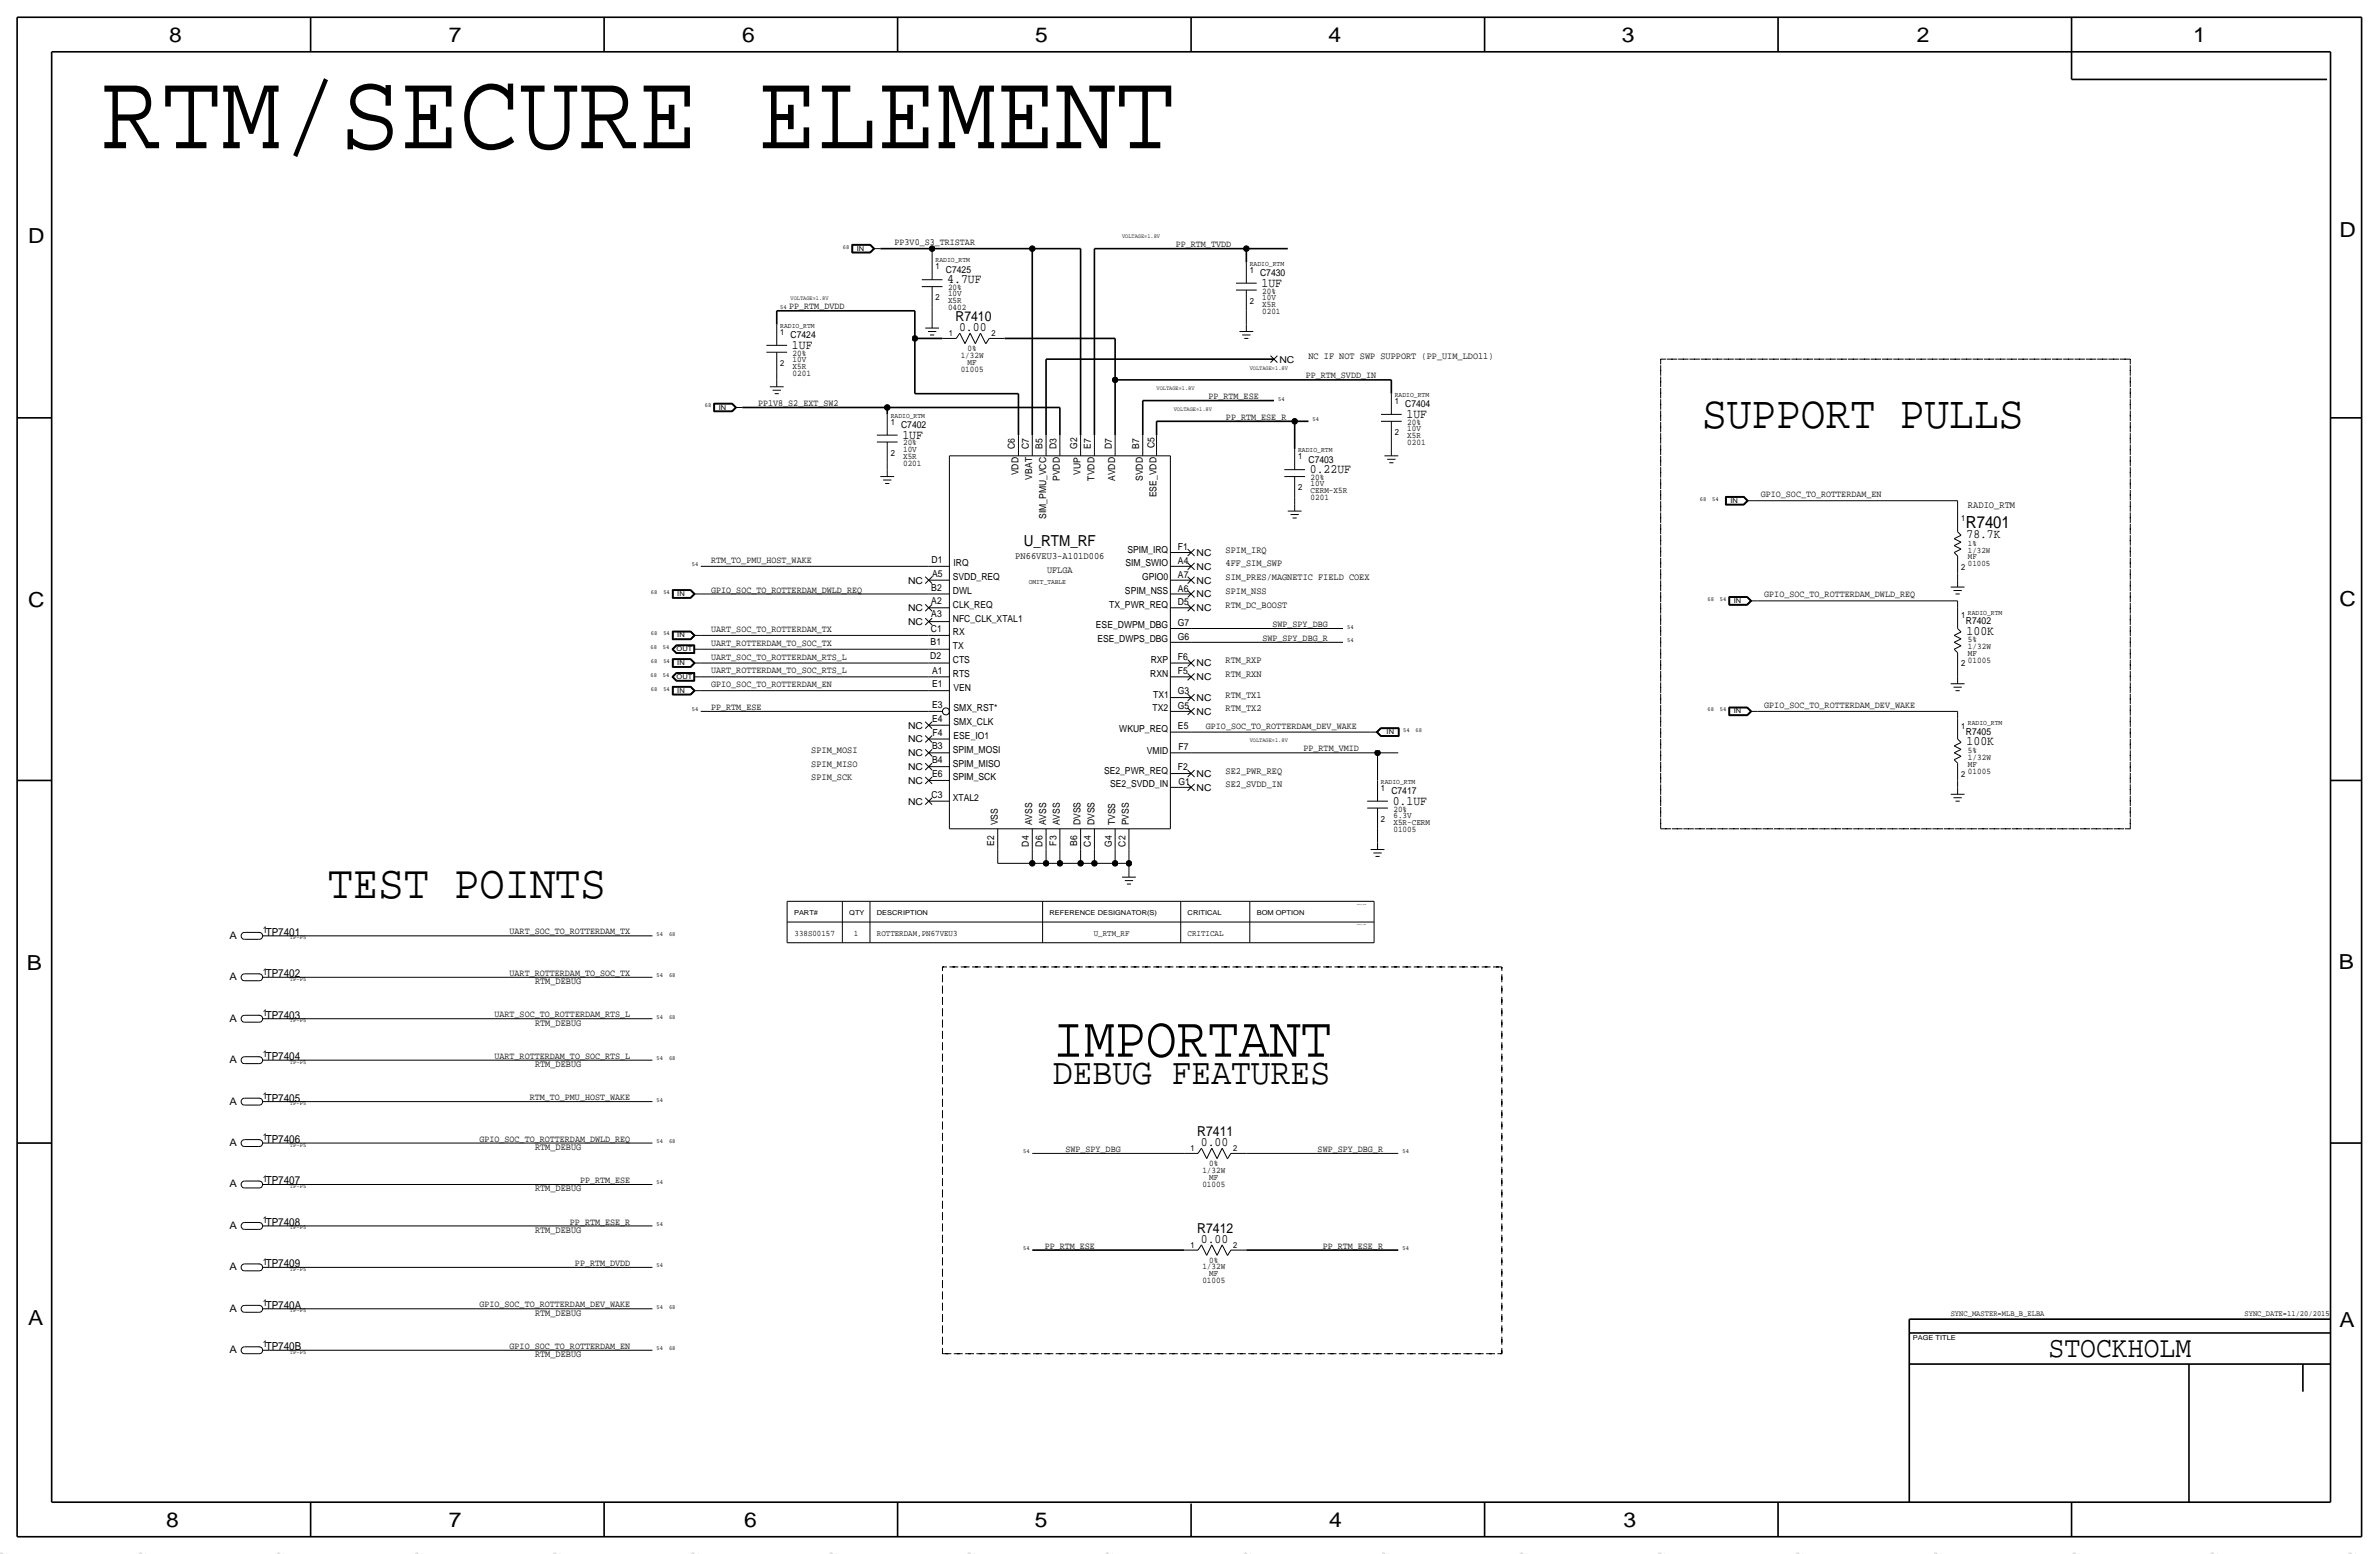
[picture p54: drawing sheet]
<svg xmlns="http://www.w3.org/2000/svg" width="875mm" height="572mm" viewBox="0 0 875 572" stroke-linecap="round" stroke-linejoin="round" font-family="sans-serif">
<defs><g id="words">
<text font-size="41" x="37.5" y="54.5">RTM/SECURE ELEMENT</text>
<text font-size="21.3" x="387.3" y="388.6">IMPORTANT</text>
<text font-size="17.4" x="120.6" y="330.2">TEST POINTS</text>
<text font-size="17" x="626.1" y="157.5">SUPPORT PULLS</text>
<text font-size="13.6" x="387.3" y="398.8">DEBUG FEATURES</text>
<text font-size="10.9" x="753.5" y="499.1">STOCKHOLM</text>
<g font-size="7.6">
<text x="62.2" y="15.5">8</text>
<text x="165" y="15.5">7</text>
<text x="273" y="15.5">6</text>
<text x="380.7" y="15.5">5</text>
<text x="488.6" y="15.5">4</text>
<text x="596.6" y="15.5">3</text>
<text x="705.1" y="15.5">2</text>
<text x="806.7" y="15.5">1</text>
<text x="10.4" y="89.4">D</text>
<text x="860.5" y="87.1">D</text>
<text x="10.4" y="223.3">C</text>
<text x="860.5" y="222.8">C</text>
<text x="9.8" y="356.6">B</text>
<text x="860.2" y="356.4">B</text>
<text x="10.4" y="487.4">A</text>
<text x="860.5" y="488.2">A</text>
<text x="61.2" y="561.6">8</text>
<text x="165" y="561.6">7</text>
<text x="273.8" y="561.6">6</text>
<text x="380.7" y="561.6">5</text>
<text x="488.9" y="561.6">4</text>
<text x="597.1" y="561.6">3</text>
</g>
<text font-size="6.2" x="723.1" y="194.1">R7401</text>
<text font-size="5.6" x="376.6" y="200.7">U_RTM_RF</text>
<g font-size="5">
<text x="351.5" y="118.1">R7410</text>
<text x="440.4" y="417.8">R7411</text>
<text x="440.4" y="453.4">R7412</text>
</g>
<g font-size="4.7">
<text x="348.4" y="104.1">4.7UF</text>
<text x="464" y="105.4">1UF</text>
<text x="352.8" y="121.7">0.00</text>
<text x="291.3" y="128.3">1UF</text>
<text x="517.3" y="153.7">1UF</text>
<text x="331.9" y="161.3">1UF</text>
<text x="481.8" y="174">0.22UF</text>
<text x="723.3" y="197.9">78.7K</text>
<text x="723.3" y="233.4">100K</text>
<text x="723.3" y="274.1">100K</text>
<text x="512.3" y="295.9">0.1UF</text>
<text x="441.7" y="421.4">0.00</text>
<text x="441.7" y="456.9">0.00</text>
</g>
<g font-size="4.1">
<text x="97.7" y="344.2">TP7401</text>
<text x="97.7" y="359.4">TP7402</text>
<text x="97.7" y="374.6">TP7403</text>
<text x="97.7" y="389.9">TP7404</text>
<text x="97.7" y="405.1">TP7405</text>
<text x="97.7" y="420.4">TP7406</text>
<text x="97.7" y="435.6">TP7407</text>
<text x="97.7" y="450.8">TP7408</text>
<text x="97.7" y="466.1">TP7409</text>
<text x="97.7" y="481.3">TP740A</text>
<text x="97.7" y="496.6">TP740B</text>
</g>
<g font-size="3.8">
<text x="84.4" y="345.2">A</text>
<text x="84.4" y="360.5">A</text>
<text x="84.4" y="375.7">A</text>
<text x="84.4" y="391">A</text>
<text x="84.4" y="406.2">A</text>
<text x="84.4" y="421.4">A</text>
<text x="84.4" y="436.7">A</text>
<text x="84.4" y="451.9">A</text>
<text x="84.4" y="467.2">A</text>
<text x="84.4" y="482.4">A</text>
<text x="84.4" y="497.6">A</text>
</g>
<g font-size="3.6">
<text x="723.8" y="186.7">RADIO_RTM</text>
<text x="373.4" y="205.7">PN66VEU3-A101D006</text>
</g>
<g font-size="3.5">
<text x="329" y="90.2">PP3V0_S3_TRISTAR</text>
<text x="432.5" y="90.9">PP_RTM_TVDD</text>
<text x="347.9" y="100.3">C7425</text>
<text x="463.5" y="101.6">C7430</text>
<text x="290.3" y="113.8">PP_RTM_DVDD</text>
<text x="290.8" y="124.5">C7424</text>
<text x="470.6" y="133.3">NC</text>
<text x="481.3" y="132.1">NC IF NOT SWP SUPPORT (PP_UIM_LDO11)</text>
<text x="480.3" y="139.2">PP_RTM_SVDD_IN</text>
<text x="278.8" y="149.4">PP1V8_S2_EXT_SW2</text>
<text x="444.5" y="146.8">PP_RTM_ESE</text>
<text x="516.8" y="149.9">C7404</text>
<text x="450.9" y="154.4">PP_RTM_ESE_R</text>
<text x="331.4" y="157.5">C7402</text>
<text x="373.3" y="165.1" transform="rotate(-90 373.3 165.1)">C6</text>
<text x="378.4" y="165.1" transform="rotate(-90 378.4 165.1)">C7</text>
<text x="383.5" y="165.1" transform="rotate(-90 383.5 165.1)">B5</text>
<text x="388.6" y="165.1" transform="rotate(-90 388.6 165.1)">D3</text>
<text x="396.2" y="165.1" transform="rotate(-90 396.2 165.1)">G2</text>
<text x="401.3" y="165.1" transform="rotate(-90 401.3 165.1)">E7</text>
<text x="408.9" y="165.1" transform="rotate(-90 408.9 165.1)">D7</text>
<text x="419.1" y="165.1" transform="rotate(-90 419.1 165.1)">B7</text>
<text x="424.6" y="164.8" transform="rotate(-90 424.6 164.8)">C5</text>
<text x="481.3" y="170.2">C7403</text>
<text x="374.6" y="174.8" transform="rotate(-90 374.6 174.8)">VDD</text>
<text x="379.7" y="176.4" transform="rotate(-90 379.7 176.4)">VBAT</text>
<text x="389.8" y="176.9" transform="rotate(-90 389.8 176.9)">PVDD</text>
<text x="397.5" y="174.6" transform="rotate(-90 397.5 174.6)">VUP</text>
<text x="402.5" y="176.7" transform="rotate(-90 402.5 176.7)">TVDD</text>
<text x="410.2" y="176.9" transform="rotate(-90 410.2 176.9)">AVDD</text>
<text x="420.3" y="176.9" transform="rotate(-90 420.3 176.9)">SVDD</text>
<text x="425.4" y="182.9" transform="rotate(-90 425.4 182.9)">ESE_VDD</text>
<text x="647.6" y="182.9">GPIO_SOC_TO_ROTTERDAM_EN</text>
<text x="384.8" y="190.9" transform="rotate(-90 384.8 190.9)">SIM_PMU_VCC</text>
<text x="414.7" y="203.2">SPIM_IRQ</text>
<text x="433.3" y="202.2">F1</text>
<text x="450.8" y="203.2">SPIM_IRQ</text>
<text x="261.6" y="207">RTM_TO_PMU_HOST_WAKE</text>
<text x="342.6" y="207">D1</text>
<text x="350.7" y="208.3">IRQ</text>
<text x="414" y="208.3">SIM_SWIO</text>
<text x="433.3" y="207.5">A4</text>
<text x="440.1" y="204.5">NC</text>
<text x="440.1" y="209.5">NC</text>
<text x="450.8" y="208.3">4FF_SIM_SWP</text>
<text x="334" y="214.6">NC</text>
<text x="342.8" y="212.3">A5</text>
<text x="350.5" y="213.4">SVDD_REQ</text>
<text x="385.1" y="210.8">UFLGA</text>
<text x="420.1" y="213.4">GPIO0</text>
<text x="433.3" y="212.6">A7</text>
<text x="440.1" y="214.6">NC</text>
<text x="450.8" y="213.4">SIM_PRES/MAGNETIC FIELD COEX</text>
<text x="261.6" y="217.9">GPIO_SOC_TO_ROTTERDAM_DWLD_REQ</text>
<text x="342.5" y="217.2">B2</text>
<text x="342.6" y="222">A2</text>
<text x="350.5" y="218.4">DWL</text>
<text x="413.8" y="218.4">SPIM_NSS</text>
<text x="433.3" y="217.7">A6</text>
<text x="440.1" y="219.7">NC</text>
<text x="450.8" y="218.4">SPIM_NSS</text>
<text x="648.9" y="219.7">GPIO_SOC_TO_ROTTERDAM_DWLD_REQ</text>
<text x="334" y="224.8">NC</text>
<text x="342.6" y="227.1">A3</text>
<text x="350.5" y="223.5">CLK_REQ</text>
<text x="408" y="223.5">TX_PWR_REQ</text>
<text x="433.3" y="222.5">D5</text>
<text x="440.1" y="224.8">NC</text>
<text x="450.8" y="223.5">RTM_DC_BOOST</text>
<text x="261.6" y="232.4">UART_SOC_TO_ROTTERDAM_TX</text>
<text x="334" y="229.9">NC</text>
<text x="342.4" y="232.4">C1</text>
<text x="350.5" y="228.6">NFC_CLK_XTAL1</text>
<text x="350.5" y="233.7">RX</text>
<text x="403.1" y="231.1">ESE_DWPM_DBG</text>
<text x="433.3" y="230.1">G7</text>
<text x="468" y="230.6">SWP_SPY_DBG</text>
<text x="723.1" y="229.6">R7402</text>
<text x="261.6" y="237.5">UART_ROTTERDAM_TO_SOC_TX</text>
<text x="342.3" y="237.2">B1</text>
<text x="350.5" y="238.8">TX</text>
<text x="403.6" y="236.2">ESE_DWPS_DBG</text>
<text x="433.3" y="235.2">G6</text>
<text x="464.3" y="235.7">SWP_SPY_DBG_R</text>
<text x="261.6" y="242.6">UART_SOC_TO_ROTTERDAM_RTS_L</text>
<text x="342.1" y="242.3">D2</text>
<text x="350.5" y="243.8">CTS</text>
<text x="423.2" y="243.8">RXP</text>
<text x="433.3" y="242.6">F6</text>
<text x="440.1" y="245.1">NC</text>
<text x="450.8" y="243.8">RTM_RXP</text>
<text x="261.6" y="247.7">UART_ROTTERDAM_TO_SOC_RTS_L</text>
<text x="342.8" y="247.9">A1</text>
<text x="350.5" y="248.9">RTS</text>
<text x="423.1" y="248.9">RXN</text>
<text x="433.3" y="247.9">F5</text>
<text x="440.1" y="250.2">NC</text>
<text x="450.8" y="248.9">RTM_RXN</text>
<text x="261.6" y="252.7">GPIO_SOC_TO_ROTTERDAM_EN</text>
<text x="342.8" y="252.7">E1</text>
<text x="350.7" y="254">VEN</text>
<text x="424.2" y="256.5">TX1</text>
<text x="433.3" y="255.3">G3</text>
<text x="440.1" y="257.8">NC</text>
<text x="450.8" y="256.5">RTM_TX1</text>
<text x="261.6" y="261.1">PP_RTM_ESE</text>
<text x="342.8" y="260.4">E3</text>
<text x="350.7" y="261.6">SMX_RST*</text>
<text x="423.9" y="261.6">TX2</text>
<text x="433.3" y="260.6">G5</text>
<text x="440.1" y="262.9">NC</text>
<text x="450.8" y="261.6">RTM_TX2</text>
<text x="648.9" y="260.3">GPIO_SOC_TO_ROTTERDAM_DEV_WAKE</text>
<text x="334" y="268">NC</text>
<text x="342.8" y="265.4">E4</text>
<text x="350.7" y="266.7">SMX_CLK</text>
<text x="411.7" y="269.2">WKUP_REQ</text>
<text x="433.3" y="268">E5</text>
<text x="443.5" y="268">GPIO_SOC_TO_ROTTERDAM_DEV_WAKE</text>
<text x="334" y="273.1">NC</text>
<text x="342.8" y="275.6">B3</text>
<text x="343" y="270.5">F4</text>
<text x="350.7" y="271.8">ESE_IO1</text>
<text x="433.5" y="275.8">F7</text>
<text x="723.1" y="270.3">R7405</text>
<text x="298.4" y="276.9">SPIM_MOSI</text>
<text x="298.4" y="281.9">SPIM_MISO</text>
<text x="334" y="278.1">NC</text>
<text x="342.8" y="280.7">B4</text>
<text x="350.5" y="281.9">SPIM_MISO</text>
<text x="350.5" y="276.9">SPIM_MOSI</text>
<text x="421.8" y="277.4">VMID</text>
<text x="479.5" y="276.4">PP_RTM_VMID</text>
<text x="298.4" y="287">SPIM_SCK</text>
<text x="334" y="283.2">NC</text>
<text x="342.8" y="285.7">E6</text>
<text x="350.5" y="287">SPIM_SCK</text>
<text x="406.1" y="284.5">SE2_PWR_REQ</text>
<text x="433.3" y="283.2">F2</text>
<text x="440.1" y="285.7">NC</text>
<text x="450.8" y="284.5">SE2_PWR_REQ</text>
<text x="334" y="288.3">NC</text>
<text x="342.6" y="293.4">C3</text>
<text x="408.3" y="289.6">SE2_SVDD_IN</text>
<text x="433.5" y="288.5">G1</text>
<text x="440.1" y="290.8">NC</text>
<text x="450.8" y="289.6">SE2_SVDD_IN</text>
<text x="511.8" y="292.1">C7417</text>
<text x="334" y="295.9">NC</text>
<text x="350.5" y="294.6">XTAL2</text>
<text x="367" y="303.5" transform="rotate(-90 367 303.5)">VSS</text>
<text x="379.7" y="303.5" transform="rotate(-90 379.7 303.5)">AVSS</text>
<text x="384.8" y="303.5" transform="rotate(-90 384.8 303.5)">AVSS</text>
<text x="389.8" y="303.5" transform="rotate(-90 389.8 303.5)">AVSS</text>
<text x="397.5" y="303.5" transform="rotate(-90 397.5 303.5)">DVSS</text>
<text x="402.5" y="303.5" transform="rotate(-90 402.5 303.5)">DVSS</text>
<text x="410.2" y="303.5" transform="rotate(-90 410.2 303.5)">TVSS</text>
<text x="415.2" y="303.5" transform="rotate(-90 415.2 303.5)">PVSS</text>
<text x="365.7" y="311.2" transform="rotate(-90 365.7 311.2)">E2</text>
<text x="378.4" y="311.4" transform="rotate(-90 378.4 311.4)">D4</text>
<text x="383.5" y="311.4" transform="rotate(-90 383.5 311.4)">D6</text>
<text x="388.6" y="311" transform="rotate(-90 388.6 311)">F3</text>
<text x="396.2" y="311.2" transform="rotate(-90 396.2 311.2)">B6</text>
<text x="401.3" y="311.4" transform="rotate(-90 401.3 311.4)">C4</text>
<text x="408.9" y="311.5" transform="rotate(-90 408.9 311.5)">G4</text>
<text x="414" y="311.4" transform="rotate(-90 414 311.4)">C2</text>
<text x="96.7" y="343.2">1</text>
<text x="187.4" y="343.7">UART_SOC_TO_ROTTERDAM_TX</text>
<text x="96.7" y="358.4">1</text>
<text x="187.4" y="358.9">UART_ROTTERDAM_TO_SOC_TX</text>
<text x="196.8" y="361.9">RTM_DEBUG</text>
<text x="96.7" y="373.6">1</text>
<text x="181.9" y="374.1">UART_SOC_TO_ROTTERDAM_RTS_L</text>
<text x="196.8" y="377.2">RTM_DEBUG</text>
<text x="96.7" y="388.9">1</text>
<text x="181.9" y="389.4">UART_ROTTERDAM_TO_SOC_RTS_L</text>
<text x="196.8" y="392.4">RTM_DEBUG</text>
<text x="96.7" y="404.1">1</text>
<text x="194.8" y="404.6">RTM_TO_PMU_HOST_WAKE</text>
<text x="96.7" y="419.4">1</text>
<text x="176.3" y="419.9">GPIO_SOC_TO_ROTTERDAM_DWLD_REQ</text>
<text x="196.8" y="422.9">RTM_DEBUG</text>
<text x="391.9" y="423.7">SWP_SPY_DBG</text>
<text x="484.6" y="423.7">SWP_SPY_DBG_R</text>
<text x="96.7" y="434.6">1</text>
<text x="213.3" y="435.1">PP_RTM_ESE</text>
<text x="196.8" y="438.1">RTM_DEBUG</text>
<text x="96.7" y="449.8">1</text>
<text x="196.8" y="453.4">RTM_DEBUG</text>
<text x="209.6" y="450.3">PP_RTM_ESE_R</text>
<text x="384.2" y="459.2">PP_RTM_ESE</text>
<text x="486.5" y="459.2">PP_RTM_ESE_R</text>
<text x="96.7" y="465.1">1</text>
<text x="211.5" y="465.6">PP_RTM_DVDD</text>
<text x="96.7" y="480.3">1</text>
<text x="176.3" y="480.8">GPIO_SOC_TO_ROTTERDAM_DEV_WAKE</text>
<text x="196.8" y="483.9">RTM_DEBUG</text>
<text x="96.7" y="495.6">1</text>
<text x="187.4" y="496.1">GPIO_SOC_TO_ROTTERDAM_EN</text>
<text x="196.8" y="499.1">RTM_DEBUG</text>
</g>
<g font-size="3.2">
<text x="344.1" y="99.1">1</text>
<text x="459.7" y="100.3">1</text>
<text x="348.7" y="106.7">20%</text>
<text x="464.3" y="108">20%</text>
<text x="344.1" y="110.5">2</text>
<text x="348.7" y="111.5">X5R</text>
<text x="348.7" y="109">10V</text>
<text x="459.7" y="111.8">2</text>
<text x="464.3" y="112.8">X5R</text>
<text x="464.3" y="110.2">10V</text>
<text x="348.7" y="114">0402</text>
<text x="464.3" y="115.3">0201</text>
<text x="291.5" y="130.8">20%</text>
<text x="353.4" y="131.6">1/32W</text>
<text x="355.9" y="129">0%</text>
<text x="291.5" y="133.1">10V</text>
<text x="291.5" y="135.6">X5R</text>
<text x="353.4" y="136.6">01005</text>
<text x="355.9" y="134.1">MF</text>
<text x="291.5" y="138.2">0201</text>
<text x="513" y="148.6">1</text>
<text x="327.6" y="156.2">1</text>
<text x="513" y="160">2</text>
<text x="517.6" y="158.5">10V</text>
<text x="517.6" y="161">X5R</text>
<text x="517.6" y="156.2">20%</text>
<text x="327.6" y="167.6">2</text>
<text x="332.2" y="163.8">20%</text>
<text x="332.2" y="166.1">10V</text>
<text x="517.6" y="163.6">0201</text>
<text x="332.2" y="168.7">X5R</text>
<text x="332.2" y="171.2">0201</text>
<text x="477.5" y="168.9">1</text>
<text x="482" y="178.8">10V</text>
<text x="482" y="176.5">20%</text>
<text x="477.5" y="180.3">2</text>
<text x="482" y="181.4">CERM-X5R</text>
<text x="482" y="183.9">0201</text>
<text x="721.3" y="227.3">1</text>
<text x="723.8" y="236.2">5%</text>
<text x="723.8" y="238.8">1/32W</text>
<text x="721.3" y="245.1">2</text>
<text x="723.8" y="241.3">MF</text>
<text x="723.8" y="243.8">01005</text>
<text x="723.8" y="279.4">1/32W</text>
<text x="723.8" y="276.9">5%</text>
<text x="723.8" y="281.9">MF</text>
<text x="723.8" y="284.5">01005</text>
<text x="507.9" y="290.8">1</text>
<text x="512.5" y="298.4">20%</text>
<text x="507.9" y="302.3">2</text>
<text x="512.5" y="303.3">X5R-CERM</text>
<text x="512.5" y="305.8">01005</text>
<text x="512.5" y="300.7">6.3V</text>
<text x="442.3" y="431.3">1/32W</text>
<text x="444.8" y="428.8">0%</text>
<text x="442.3" y="436.4">01005</text>
<text x="444.8" y="433.8">MF</text>
<text x="442.3" y="466.9">1/32W</text>
<text x="444.8" y="464.3">0%</text>
<text x="442.3" y="471.9">01005</text>
<text x="444.8" y="469.4">MF</text>
</g>
<g font-size="3.1">
<text x="287" y="123.2">1</text>
<text x="348.9" y="123.7">1</text>
<text x="364.7" y="123.7">2</text>
<text x="287" y="134.6">2</text>
<text x="721.3" y="191.8">1</text>
<text x="723.9" y="203.2">1/32W</text>
<text x="723.9" y="200.7">1%</text>
<text x="721.3" y="209.5">2</text>
<text x="723.9" y="208.3">01005</text>
<text x="723.9" y="205.7">MF</text>
<text x="721.3" y="268">1</text>
<text x="721.3" y="285.8">2</text>
<text x="292.2" y="344.2">338S00157</text>
<text x="314.1" y="344.2">1</text>
<text x="322.5" y="344.2">ROTTERDAM,PN67VEU3</text>
<text x="402.3" y="344.2">U_RTM_RF</text>
<text x="436.8" y="344.2">CRITICAL</text>
<text x="437.8" y="423.4">1</text>
<text x="453.6" y="423.4">2</text>
<text x="437.8" y="459">1</text>
<text x="453.6" y="459">2</text>
</g>
<g font-size="2.9">
<text x="717.5" y="483.9">SYNC_MASTER=MLB_B_ELBA</text>
<text x="825.6" y="483.9">SYNC_DATE=11/20/2015</text>
</g>
<g font-size="2.8" fill="#b6b6b4">
<text x="0" y="571.5" transform="rotate(45 0 571.5)">=</text>
<text x="50.8" y="571.5" transform="rotate(45 50.8 571.5)">=</text>
<text x="101.6" y="571.5" transform="rotate(45 101.6 571.5)">=</text>
<text x="152.4" y="571.5" transform="rotate(45 152.4 571.5)">=</text>
<text x="203.2" y="571.5" transform="rotate(45 203.2 571.5)">=</text>
<text x="254" y="571.5" transform="rotate(45 254 571.5)">=</text>
<text x="457.2" y="571.5" transform="rotate(45 457.2 571.5)">=</text>
<text x="508" y="571.5" transform="rotate(45 508 571.5)">=</text>
<text x="558.8" y="571.5" transform="rotate(45 558.8 571.5)">=</text>
<text x="609.6" y="571.5" transform="rotate(45 609.6 571.5)">=</text>
<text x="660.4" y="571.5" transform="rotate(45 660.4 571.5)">=</text>
<text x="711.2" y="571.5" transform="rotate(45 711.2 571.5)">=</text>
</g>
<g font-size="2.6">
<text x="344.1" y="96.5">RADIO_RTM</text>
<text x="459.7" y="97.8">RADIO_RTM</text>
<text x="287" y="120.7">RADIO_RTM</text>
<text x="513" y="146">RADIO_RTM</text>
<text x="327.6" y="153.7">RADIO_RTM</text>
<text x="477.5" y="166.4">RADIO_RTM</text>
<text x="378.4" y="214.6">OMIT_TABLE</text>
<text x="723.8" y="226.1">RADIO_RTM</text>
<text x="723.8" y="266.7">RADIO_RTM</text>
<text x="508" y="288.3">RADIO_RTM</text>
</g>
<g font-size="2.5">
<text x="315.2" y="92.2">IN</text>
<text x="264.4" y="150.6">IN</text>
<text x="636.5" y="184.9">IN</text>
<text x="249.1" y="219.2">IN</text>
<text x="637.7" y="221.7">IN</text>
<text x="248.9" y="239.5">OUT</text>
<text x="249.1" y="234.4">IN</text>
<text x="249.1" y="244.6">IN</text>
<text x="248.9" y="249.7">OUT</text>
<text x="249.1" y="254.8">IN</text>
<text x="637.7" y="262.4">IN</text>
<text x="510" y="270">IN</text>
<text x="292.1" y="336.5">PART#</text>
<text x="312.4" y="336.5">QTY</text>
<text x="322.5" y="336.5">DESCRIPTION</text>
<text x="386" y="336.5">REFERENCE DESIGNATOR(S)</text>
<text x="436.8" y="336.5">CRITICAL</text>
<text x="462.2" y="336.5">BOM OPTION</text>
<text x="703.5" y="492.8">PAGE TITLE</text>
</g>
<g font-size="2.3">
<text x="310" y="91.4">68</text>
<text x="287" y="113.8">54</text>
<text x="259.2" y="149.9">68</text>
<text x="470.1" y="147.3">54</text>
<text x="482.8" y="154.9">54</text>
<text x="625.2" y="184.2">68</text>
<text x="629.8" y="184.2">54</text>
<text x="254.5" y="208.3">54</text>
<text x="239.4" y="218.4">68</text>
<text x="244" y="218.4">54</text>
<text x="628" y="221">68</text>
<text x="632.6" y="221">54</text>
<text x="239.4" y="233.7">68</text>
<text x="244" y="233.7">54</text>
<text x="495.5" y="231.1">54</text>
<text x="239.3" y="238.8">68</text>
<text x="243.8" y="238.8">54</text>
<text x="495.5" y="236.2">54</text>
<text x="239.4" y="243.8">68</text>
<text x="244" y="243.8">54</text>
<text x="239.3" y="248.9">68</text>
<text x="243.8" y="248.9">54</text>
<text x="239.4" y="254">68</text>
<text x="244" y="254">54</text>
<text x="254.5" y="261.6">54</text>
<text x="628" y="261.6">68</text>
<text x="632.6" y="261.6">54</text>
<text x="516.1" y="269.2">54</text>
<text x="520.7" y="269.2">68</text>
<text x="106.6" y="345.4">TP-P5</text>
<text x="241.5" y="344.2">54</text>
<text x="246.1" y="344.2">68</text>
<text x="241.5" y="359.4">54</text>
<text x="246.1" y="359.4">68</text>
<text x="106.6" y="360.7">TP-P5</text>
<text x="106.6" y="375.9">TP-P5</text>
<text x="241.5" y="374.6">54</text>
<text x="246.1" y="374.6">68</text>
<text x="241.5" y="389.9">54</text>
<text x="246.1" y="389.9">68</text>
<text x="106.6" y="391.2">TP-P5</text>
<text x="106.6" y="406.4">TP-P5</text>
<text x="241.5" y="405.1">54</text>
<text x="106.6" y="421.6">TP-P5</text>
<text x="241.5" y="420.4">54</text>
<text x="246.1" y="420.4">68</text>
<text x="376.4" y="424.2">54</text>
<text x="515.8" y="424.2">54</text>
<text x="106.6" y="436.9">TP-P5</text>
<text x="241.5" y="435.6">54</text>
<text x="106.6" y="452.1">TP-P5</text>
<text x="241.5" y="450.8">54</text>
<text x="376.4" y="459.7">54</text>
<text x="515.8" y="459.7">54</text>
<text x="106.6" y="467.4">TP-P5</text>
<text x="241.5" y="466.1">54</text>
<text x="106.6" y="482.6">TP-P5</text>
<text x="241.5" y="481.3">54</text>
<text x="246.1" y="481.3">68</text>
<text x="106.6" y="497.8">TP-P5</text>
<text x="241.5" y="496.6">54</text>
<text x="246.1" y="496.6">68</text>
</g>
<g font-size="2.2">
<text x="412.7" y="87.6">VOLTAGE=1.8V</text>
<text x="290.8" y="110.5">VOLTAGE=1.8V</text>
<text x="459.7" y="135.9">VOLTAGE=1.8V</text>
<text x="425.4" y="143.5">VOLTAGE=1.8V</text>
<text x="431.7" y="151.1">VOLTAGE=1.8V</text>
<text x="459.7" y="273.1">VOLTAGE=1.8V</text>
</g>
<g font-size=".4">
<text x="499.1" y="332.7">TABLE_5_HEAD</text>
<text x="499.1" y="340.4">TABLE_5_ITEM</text>
</g>
</g></defs>
<g fill="none" stroke="#000" stroke-width=".37">
<path d="M313.3 89.9h6.8zM313.3 89.9v3.1zM313.3 93h6.8zM313.4 90v2.9zM313.4 92.9h6.7zM313.4 90h6.7zM313.5 90.1v2.7zM313.5 92.8h6.5zM313.5 90.1h6.5zM313.6 90.2h6.4zM313.6 90.2v2.5zM313.6 92.7h6.4z"/>
<path d="M320 90.2l1.3 1.2zM320 92.8l1.4-1.4zM320 90.1l1.4 1.3zM320.1 92.9l1.5-1.5zM320.1 90l1.5 1.4zM320.1 93l1.6-1.6zM320.1 89.9l1.6 1.5zM321.3 91.4h2.5zM321.3 91.4l-1.3 1.3zM342.8 91.4v3.9zM342.8 95.3v7.6zM458.4 96.5v7.6z"/>
<path d="M285.7 119.4v7.6zM339 105.4h7.7zM339 102.9h7.7zM342.8 113v5.1zM342.8 118.1v2.6zM342.8 105.4v7.6zM454.6 106.7h7.6zM454.6 104.1h7.6zM458.4 119.4v2.5zM458.4 106.7v7.6zM458.4 114.3v5.1zM281.9 129.5h7.6z"/>
<path d="M281.9 127h7.6zM285.7 137.2v2.5zM285.7 139.7v2.5zM285.7 129.5v7.7zM340.3 120.7h5.1zM341.3 121.9h3.1zM342.1 123.2h1.5zM346.7 124.5h5zM353 122.5l-1.3 2zM353 122.5l1.9 3.9zM356.8 122.5l-1.9 3.9zM356.8 122.5l2 3.9z"/>
<path d="M360.6 122.5l-1.8 3.9zM360.6 122.5l2 3.9zM363.8 124.5h5.7zM363.8 124.5l-1.2 2zM455.9 121.9h5.1zM456.9 123.2h3zM457.7 124.5h1.5zM467.3 130.8l2.6 2.6zM469.9 130.8l-2.6 2.6zM262.5 148.3h6.8zM262.5 148.3v3.1zM262.5 151.4h6.8z"/>
<path d="M262.6 148.4v2.9zM262.6 151.3h6.7zM262.6 148.4h6.7zM262.7 148.5v2.7zM262.7 151.2h6.5zM262.7 148.5h6.5zM262.8 148.6h6.4zM262.8 148.6v2.5zM262.8 151.1h6.4zM269.2 148.6l1.3 1.3zM269.2 151.1l1.3-1.2zM269.2 151.2l1.4-1.3z"/>
<path d="M269.2 148.5l1.4 1.4zM269.3 151.3l1.5-1.4zM269.3 148.4l1.5 1.5zM269.3 151.4l1.6-1.5zM269.3 148.3l1.6 1.6zM270.5 149.9h2.5zM283.2 142.2h5zM284.2 143.5h3zM284.9 144.8h1.6zM326.3 152.4v7.6zM508 154.9h7.6zM508 152.4h7.6z"/>
<path d="M511.8 144.8v7.6zM511.8 154.9v7.7zM322.5 160h7.6zM322.5 162.6h7.6zM323.8 175.3h5.1zM324.8 176.5h3.1zM325.6 177.8h1.5zM326.3 170.2v2.5zM326.3 172.7v2.6zM326.3 162.6v7.6zM349.2 167.6v137.2zM349.2 167.6h81.3z"/>
<path d="M374.6 160v7.6zM379.7 160v7.6zM384.8 160v7.6zM389.8 160v7.6zM397.5 160v7.6zM402.5 160v7.6zM410.2 160v7.6zM420.3 160v7.6zM425.4 160v7.6zM430.5 167.6v137.2zM472.4 175.3h7.6zM472.4 172.7h7.6z"/>
<path d="M476.2 165.1v7.6zM476.2 175.3v7.6zM509.2 167.6h5.1zM510.2 168.9h3.1zM511 170.2h1.5zM511.8 165.1v2.5zM511.8 162.6v2.5zM473.7 188h5zM474.7 189.2h3zM475.4 190.5h1.6zM476.2 185.4v2.6zM476.2 182.9v2.5z"/>
<path d="M634.6 182.6v3.1zM634.6 185.7h6.9zM634.6 182.6h6.9zM634.7 182.7h6.7zM634.7 182.7v2.9zM634.7 185.6h6.7zM634.8 182.8h6.5zM634.8 182.8v2.7zM634.8 185.5h6.6zM635 182.9h6.3zM635 182.9v2.5zM635 185.4h6.3z"/>
<path d="M641.3 182.9l1.3 1.3zM641.3 185.4l1.3-1.3zM641.4 182.8l1.3 1.4zM641.4 185.6l1.5-1.4zM641.4 182.7l1.5 1.5zM641.5 182.6l1.5 1.6zM641.5 185.7l1.5-1.6zM642.6 184.2h2.5zM642.7 184.2l-1.4 1.3zM645.1 184.2h74.9zM718.8 198.1l2.5 1.3zM718.8 198.1l2.5-1.2z"/>
<path d="M720 195.6l1.3 1.3zM720 184.2v3.8zM720 188v7.6zM247.3 216.9v3.1zM247.3 216.9h6.8zM247.4 217h6.7zM247.4 217v2.9zM247.4 219.9h6.7zM247.5 217.1v2.7zM247.5 219.8h6.5zM247.5 217.1h6.5zM247.6 217.2h6.3z"/>
<path d="M247.6 217.2v2.5zM247.6 219.7h6.3zM253.9 217.2l1.3 1.2zM253.9 219.7l1.3-1.3zM254 219.8l1.4-1.4zM254 217.1l1.4 1.3zM254.1 219.9l1.4-1.5zM254.1 217l1.4 1.4zM254.1 216.9l1.6 1.5zM255.2 218.4h2.6zM257.8 218.4h83.8zM257.8 208.3h83.8z"/>
<path d="M340.3 214.6l2.5-2.5zM340.3 212.1l2.5 2.5zM341.6 208.3h7.6zM341.6 218.4h7.6zM341.6 213.4h7.6zM430.5 213.4h7.6zM430.5 208.3h7.6zM430.5 218.4h7.6zM430.5 203.2h7.6zM436.8 212.1l2.6 2.5zM436.8 217.2l2.6 2.5zM436.8 201.9l2.6 2.6z"/>
<path d="M436.8 207l2.6 2.6zM439.4 212.1l-2.6 2.5zM439.4 217.2l-2.6 2.5zM439.4 201.9l-2.6 2.6zM439.4 207l-2.6 2.6zM635.9 219.4v3.2zM635.9 219.4h6.8zM636 219.5h6.7zM636 219.5v3zM636.1 219.6h6.5zM636.1 219.6v2.8zM636.2 219.7h6.4z"/>
<path d="M636.2 219.7v2.5zM642.6 219.7l1.2 1.3zM642.6 219.6l1.4 1.4zM642.7 219.5l1.4 1.5zM642.7 219.4l1.6 1.6zM717.5 215.9h5.1zM718.5 217.2h3.1zM718.8 203.2l1.2 1.3zM718.8 200.7l2.5 1.2zM718.8 203.2l2.5-1.3zM718.8 200.7l2.5-1.3zM719.3 218.4h1.5z"/>
<path d="M720 210.8v2.6zM720 204.5v6.3zM720 213.4v2.5zM247.1 238.8l1.6 1.5zM247.1 238.8l1.6-1.6zM247.3 238.8l1.5-1.5zM247.3 232.1v3.2zM247.3 235.3h6.8zM247.3 220h6.8zM247.3 232.1h6.8zM247.3 238.8l1.5 1.4zM247.4 232.2h6.7z"/>
<path d="M247.4 232.2v3zM247.4 235.2h6.7zM247.4 238.8l1.4-1.4zM247.4 238.8l1.4 1.3zM247.5 232.3v2.8zM247.5 235.1h6.5zM247.5 232.3h6.5zM247.6 238.8l1.3 1.2zM247.6 238.8l1.3-1.3zM247.6 232.4h6.3zM247.6 232.4v2.5zM247.6 235h6.3z"/>
<path d="M248.7 237.2h6.8zM248.8 237.3h6.6zM248.8 237.4h6.5zM248.9 237.5h6.3zM253.9 232.4l1.3 1.3zM253.9 235l1.3-1.3zM254 235.1l1.4-1.4zM254 232.3l1.4 1.4zM254.1 235.2l1.4-1.5zM254.1 232.2l1.4 1.5zM254.1 232.1l1.6 1.6zM254.1 235.3l1.6-1.6z"/>
<path d="M254.1 220l1.6-1.6zM255.2 237.5v2.5zM255.2 238.8h2.6zM255.2 233.7h2.6zM255.3 237.4v2.7zM255.4 237.3v2.9zM255.5 237.2v3.1zM257.8 238.8h83.8zM257.8 233.7h83.8zM340.3 229.9l2.5-2.6zM340.3 227.3l2.5 2.6zM340.3 224.8l2.5-2.5z"/>
<path d="M340.3 222.3l2.5 2.5zM341.6 233.7h7.6zM341.6 238.8h7.6zM341.6 228.6h7.6zM341.6 223.5h7.6zM430.5 236.2h7.6zM430.5 231.1h7.6zM430.5 223.5h7.6zM436.8 222.3l2.6 2.5zM438.1 236.2h55.9zM438.1 231.1h55.9zM439.4 222.3l-2.6 2.5z"/>
<path d="M635.9 222.6h6.8zM636 222.5h6.7zM636.1 222.4h6.5zM636.2 222.3h6.4zM642.6 222.3l1.2-1.3zM642.6 222.4l1.4-1.4zM642.7 222.5l1.4-1.5zM642.7 222.6l1.6-1.6zM643.8 221h2.6zM646.4 221h73.6zM718.8 238.8l1.2 1.2zM718.8 236.2l2.5 1.3z"/>
<path d="M718.8 233.7l2.5 1.3zM718.8 233.7l2.5-1.3zM718.8 238.8l2.5-1.3zM718.8 236.2l2.5-1.2zM720 231.1l1.3 1.3zM720 223.5v7.6zM720 221v2.5zM247.1 248.9l1.6 1.6zM247.1 248.9l1.6-1.6zM247.3 252.4v3.2zM247.3 255.6h6.8zM247.3 248.9l1.5-1.5z"/>
<path d="M247.3 242.3v3.1zM247.3 245.4h6.8zM247.3 252.4h6.8zM247.3 242.3h6.8zM247.3 248.9l1.5 1.5zM247.4 252.5h6.7zM247.4 242.4h6.7zM247.4 252.5v3zM247.4 255.5h6.7zM247.4 242.4v2.9zM247.4 245.3h6.7zM247.4 248.9l1.4-1.4z"/>
<path d="M247.4 248.9l1.4 1.4zM247.5 252.6v2.8zM247.5 255.4h6.5zM247.5 242.5v2.7zM247.5 245.2h6.5zM247.5 252.6h6.5zM247.5 242.5h6.5zM247.6 248.9l1.3 1.3zM247.6 252.7h6.3zM247.6 252.7v2.6zM247.6 255.3h6.3zM247.6 248.9l1.3-1.3z"/>
<path d="M247.6 242.6h6.3zM247.6 242.6v2.5zM247.6 245.1h6.3zM248.7 247.3h6.8zM248.7 250.5h6.8zM248.7 240.3h6.8zM248.8 250.4h6.6zM248.8 240.2h6.6zM248.8 247.4h6.6zM248.8 247.5h6.5zM248.8 250.3h6.5zM248.8 240.1h6.5z"/>
<path d="M248.9 247.7h6.3zM248.9 250.2h6.3zM248.9 240h6.3zM253.9 252.7l1.3 1.3zM253.9 242.6l1.3 1.2zM253.9 255.3l1.3-1.3zM253.9 245.1l1.3-1.3zM254 255.4l1.4-1.4zM254 245.2l1.4-1.4zM254 252.6l1.4 1.4zM254 242.5l1.4 1.3zM254.1 255.5l1.4-1.5z"/>
<path d="M254.1 245.3l1.4-1.5zM254.1 252.5l1.4 1.5zM254.1 242.4l1.4 1.4zM254.1 252.4l1.6 1.6zM254.1 242.3l1.6 1.5zM254.1 255.6l1.6-1.6zM254.1 245.4l1.6-1.6zM255.2 247.7v2.5zM255.2 254h2.6zM255.2 248.9h2.6zM255.2 243.8h2.6zM255.3 247.5v2.8z"/>
<path d="M255.4 247.4v3zM255.5 247.3v3.2zM257.8 254h83.8zM257.8 243.8h83.8zM257.8 248.9h83.8zM341.6 243.8h7.6zM341.6 254h7.6zM341.6 248.9h7.6zM430.5 256.5h7.6zM430.5 248.9h7.6zM430.5 243.8h7.6zM436.8 255.3l2.6 2.5z"/>
<path d="M436.8 247.7l2.6 2.5zM436.8 242.6l2.6 2.5zM439.4 255.3l-2.6 2.5zM439.4 247.7l-2.6 2.5zM439.4 242.6l-2.6 2.5zM717.5 251.5h5.1zM718.5 252.7h3.1zM719.3 254h1.5zM720 248.9v2.6zM720 240v6.4zM720 246.4v2.5zM257.8 261.6h83.8z"/>
<path d="M340.3 278.1l2.5-2.5zM340.3 275.6l2.5 2.5zM340.3 268l2.5-2.6zM340.3 265.4l2.5 2.6zM340.3 273.1l2.5-2.6zM340.3 270.5l2.5 2.5zM341.6 261.6h5.1zM341.6 266.7h7.6zM341.6 271.8h7.6zM341.6 276.9h7.6zM430.5 269.2h7.6zM430.5 261.6h7.6z"/>
<path d="M430.5 276.9h7.6zM436.8 260.4l2.6 2.5zM438.1 269.2h66zM438.1 276.9h68.6zM439.4 260.4l-2.6 2.5zM504.1 269.2h2.6zM506.2 269.2l1.6 1.6zM506.2 269.2l1.6-1.5zM506.4 269.2l1.4-1.4zM506.4 269.2l1.4 1.5zM506.5 269.2l1.4-1.3zM506.5 269.2l1.4 1.4z"/>
<path d="M506.7 269.2l1.3 1.3zM506.7 269.2l1.3-1.2zM506.7 276.9h7.6zM506.7 276.9v10.1zM507.8 267.7h6.8zM507.8 270.8h6.8zM507.8 270.7h6.7zM507.8 267.8h6.7zM507.9 270.6h6.5zM507.9 267.9h6.5zM508 268h6.3zM508 270.5h6.3z"/>
<path d="M514.3 268v2.5zM514.4 267.9v2.7zM514.5 267.8v2.9zM514.6 267.7v3.1zM635.9 260v3.2zM635.9 263.2h6.8zM635.9 260h6.8zM636 260.1h6.7zM636 260.1v3zM636 263.1h6.7zM636.1 260.2h6.5zM636.1 260.2v2.8z"/>
<path d="M636.1 263h6.5zM636.2 260.4h6.4zM636.2 260.4v2.5zM636.2 262.9h6.4zM642.6 262.9l1.2-1.3zM642.6 260.3l1.2 1.3zM642.6 263l1.4-1.4zM642.6 260.2l1.4 1.4zM642.7 263.1l1.4-1.5zM642.7 260.1l1.4 1.5zM642.7 260l1.6 1.6zM642.7 263.2l1.6-1.6z"/>
<path d="M643.8 261.6h2.6zM646.4 261.6h73.6zM718.8 279.4l1.2 1.3zM718.8 276.9l2.5 1.2zM718.8 274.3l2.5 1.3zM718.8 274.3l2.5-1.2zM718.8 279.4l2.5-1.3zM718.8 276.9l2.5-1.3zM720 271.8l1.3 1.3zM720 264.2v7.6zM720 261.6v2.6zM340.3 283.2l2.5-2.5z"/>
<path d="M340.3 280.7l2.5 2.5zM340.3 295.9l2.5-2.5zM340.3 293.4l2.5 2.5zM340.3 288.3l2.5-2.5zM340.3 285.8l2.5 2.5zM341.6 294.6h7.6zM341.6 281.9h7.6zM341.6 287h7.6zM430.5 284.5h7.6zM430.5 289.6h7.6zM436.8 283.2l2.6 2.6zM436.8 288.3l2.6 2.5z"/>
<path d="M439.4 283.2l-2.6 2.5zM439.4 288.3l-2.6 2.5zM502.9 294.6h7.6zM502.9 297.2h7.6zM506.7 287v7.6zM506.7 297.2v7.6zM717.5 292.1h5.1zM718.5 293.4h3.1zM719.3 294.6h1.5zM720 280.7v6.3zM720 287v2.6zM720 289.6v2.5z"/>
<path d="M349.2 304.8h81.3zM367 304.8v7.6zM367 317.5h12.7zM367 312.4v5.1zM379.7 304.8v7.6zM379.7 312.4v5.1zM379.7 317.5h5.1zM384.8 304.8v7.6zM384.8 317.5h5zM384.8 312.4v5.1zM389.8 304.8v7.6zM389.8 317.5h7.7z"/>
<path d="M389.8 312.4v5.1zM397.5 304.8v7.6zM397.5 317.5h5zM397.5 312.4v5.1zM402.5 304.8v7.6zM402.5 317.5h7.7zM402.5 312.4v5.1zM410.2 304.8v7.6zM410.2 312.4v5.1zM410.2 317.5h5zM415.2 304.8v7.6zM415.2 317.5v2.5z"/>
<path d="M415.2 312.4v5.1zM504.1 312.4h5.1zM505.2 313.7h3zM505.9 315h1.5zM506.7 309.9v2.5zM506.7 304.8v5.1zM289.5 331.5v7.6zM289.5 339.1h215.9zM289.5 331.5h215.9zM289.5 339.1v7.6zM309.8 331.5v7.6zM309.8 339.1v7.6z"/>
<path d="M320 331.5v7.6zM320 339.1v7.6zM383.5 331.5v7.6zM383.5 339.1v7.6zM412.7 322.6h5.1zM413.7 323.9h3.1zM414.5 325.1h1.5zM415.2 320v2.6zM434.3 331.5v7.6zM434.3 339.1v7.6zM459.7 331.5v7.6zM459.7 339.1v7.6z"/>
<path d="M505.4 331.5v7.6zM505.4 339.1v7.6zM90.1 358.2a1.25 1.25 0 0 0-1.4 1.2 1.25 1.25 0 0 0 1.4 1.3M90.1 343a1.25 1.25 0 0 0-1.4 1.2 1.25 1.25 0 0 0 1.4 1.2M90.1 358.1h5.3zM90.1 342.9h5.3zM90.1 345.4h5.1zM95.2 358.2a1.25 1.25 0 0 1 1.4 1.2 1.25 1.25 0 0 1-1.4 1.3M95.2 343a1.25 1.25 0 0 1 1.4 1.2 1.25 1.25 0 0 1-1.4 1.2M96.5 359.4h2.5zM96.5 344.2h2.5zM99 359.4h141z"/>
<path d="M99 344.2h141zM289.5 346.7h215.9zM90.1 373.4a1.25 1.25 0 0 0-1.4 1.3 1.25 1.25 0 0 0 1.4 1.2M90.1 373.4h5.3zM90.1 375.9h5.1zM90.1 360.7h5.1zM95.2 373.4a1.25 1.25 0 0 1 1.4 1.3 1.25 1.25 0 0 1-1.4 1.2M96.5 374.6h2.5zM99 374.6h141zM90.1 388.7a1.25 1.25 0 0 0-1.4 1.2 1.25 1.25 0 0 0 1.4 1.3M90.1 388.6h5.3zM90.1 391.2h5.1z"/>
<path d="M95.2 388.7a1.25 1.25 0 0 1 1.4 1.2 1.25 1.25 0 0 1-1.4 1.3M96.5 389.9h2.5zM99 389.9h141zM90.1 419.2a1.25 1.25 0 0 0-1.4 1.2 1.25 1.25 0 0 0 1.4 1.2M90.1 403.9a1.25 1.25 0 0 0-1.4 1.3 1.25 1.25 0 0 0 1.4 1.2M90.1 419.1h5.3zM90.1 403.9h5.3zM90.1 406.4h5.1zM95.2 419.2a1.25 1.25 0 0 1 1.4 1.2 1.25 1.25 0 0 1-1.4 1.2M95.2 403.9a1.25 1.25 0 0 1 1.4 1.3 1.25 1.25 0 0 1-1.4 1.2M96.5 405.1h2.5zM99 405.1h141z"/>
<path d="M90.1 434.4a1.25 1.25 0 0 0-1.4 1.2 1.25 1.25 0 0 0 1.4 1.3M90.1 434.3h5.3zM90.1 436.9h5.1zM90.1 421.6h5.1zM95.2 434.4a1.25 1.25 0 0 1 1.4 1.2 1.25 1.25 0 0 1-1.4 1.3M96.5 435.6h2.5zM96.5 420.4h2.5zM99 420.4h141zM99 435.6h141zM379.7 424.2h55.9zM435.6 424.2h5zM441.9 422.2l1.9 3.9z"/>
<path d="M441.9 422.2l-1.3 2zM445.7 422.2l-1.9 3.9zM445.7 422.2l2 3.9zM449.5 422.2l-1.8 3.9zM449.5 422.2l2 3.9zM452.7 424.2h5.7zM452.7 424.2l-1.2 2zM458.4 424.2h55.9zM90.1 449.6a1.25 1.25 0 0 0-1.4 1.3 1.25 1.25 0 0 0 1.4 1.2M90.1 449.6h5.3zM90.1 452.1h5.1zM95.2 449.6a1.25 1.25 0 0 1 1.4 1.3 1.25 1.25 0 0 1-1.4 1.2"/>
<path d="M96.5 450.9h2.5zM99 450.9h141zM435.6 459.7h5zM441.9 457.8l1.9 3.9zM441.9 457.8l-1.3 1.9zM445.7 457.8l-1.9 3.9zM445.7 457.8l2 3.9zM449.5 457.8l-1.8 3.9zM449.5 457.8l2 3.9zM452.7 459.7h5.7zM452.7 459.7l-1.2 2.1zM90.1 464.9a1.25 1.25 0 0 0-1.4 1.2 1.25 1.25 0 0 0 1.4 1.3"/>
<path d="M90.1 464.8h5.3zM90.1 467.4h5.1zM95.2 464.9a1.25 1.25 0 0 1 1.4 1.2 1.25 1.25 0 0 1-1.4 1.3M96.5 466.1h2.5zM99 466.1h141zM90.1 495.4a1.25 1.25 0 0 0-1.4 1.2 1.25 1.25 0 0 0 1.4 1.2M90.1 480.1a1.25 1.25 0 0 0-1.4 1.3 1.25 1.25 0 0 0 1.4 1.2M90.1 495.3h5.3zM90.1 497.8h5.1zM90.1 480.1h5.3zM90.1 482.6h5.1zM95.2 495.4a1.25 1.25 0 0 1 1.4 1.2 1.25 1.25 0 0 1-1.4 1.2"/>
<path d="M95.2 480.1a1.25 1.25 0 0 1 1.4 1.3 1.25 1.25 0 0 1-1.4 1.2M96.5 496.6h2.5zM96.5 481.3h2.5zM99 496.6h141zM99 481.3h141z"/>
<circle cx="347.9" cy="261.6" r="1.28"/>
</g>
<g fill="none" stroke="#000" stroke-width=".6" stroke-linecap="butt">
<path d="M6.3 6.4v558.7zM6.3 6.4h862.3zM19 19.1v533.4zM19 19.1h838.2zM114.2 6.4v12.7zM222.2 6.4v12.7zM330.1 6.4v12.7zM438.1 6.4v12.7zM546.1 6.4v12.7zM654 6.4v12.7zM762 6.4v12.7zM762 19.1v10.1z"/>
<path d="M857.2 19.1v533.4zM868.6 6.4v558.7zM762 29.2h93.9zM323.8 91.4h19zM342.8 91.4h36.9zM379.7 91.4h17.8zM379.7 91.4v68.6zM397.5 91.4v68.6zM402.5 91.4h55.9zM402.5 91.4v68.6zM458.4 91.4v5.1zM458.4 91.4h15.3z"/>
<path d="M285.7 114.3h50.8zM285.7 114.3v5.1zM336.5 114.3v10.2zM336.5 124.5v20.3zM336.5 124.5h10.2zM369.5 124.5h40.7zM384.8 132.1v27.9zM384.8 132.1h83.8zM410.2 139.7h101.6zM410.2 124.5v15.2zM410.2 139.7v20.3zM511.8 139.7v5.1z"/>
<path d="M6.3 153.7h12.7zM273 149.9h53.3zM326.3 149.9v2.5zM326.3 149.9h63.5zM336.5 144.8h38.1zM374.6 144.8v15.2zM389.8 149.9v10.1zM420.3 147.3v12.7zM420.3 147.3h48.3zM425.4 154.9h50.8zM425.4 154.9v5.1zM476.2 154.9v10.2z"/>
<path d="M476.2 154.9h5.1zM857.2 153.7h11.4zM6.3 287h12.7zM857.2 287h11.4zM6.3 420.4h12.7zM857.2 420.4h11.4zM379.7 459.7h55.9zM458.4 459.7h55.9zM702.3 485.1h154.9zM702.3 485.1v5.1zM702.3 490.2v62.3zM702.3 490.2h154.9z"/>
<path d="M702.3 501.6h154.9zM805.1 501.6v50.8zM847 501.6v10.2zM19 552.5h838.2zM114.2 552.4v12.7zM222.2 552.5v12.7zM330.1 552.5v12.7zM438.1 553v12.1zM546.1 552.5v12.7zM654 552.5v12.7zM762 552.5v12.7zM6.3 565.1h862.3z"/>
</g>
<path d="M610.8 132.1v172.7zM610.8 132.1h172.7zM783.5 132.1v172.7zM610.8 304.8h172.7zM346.7 355.6v142.2zM346.7 355.6h205.7zM552.4 355.6v142.2zM346.7 497.8h205.7z" fill="none" stroke="#000" stroke-width=".37" stroke-dasharray="2.1" stroke-linecap="butt"/>
<g fill="#000" stroke="#000" stroke-width=".37">
<circle cx="342.8" cy="91.4" r="1.02"/>
<circle cx="379.7" cy="91.4" r="1.02"/>
<circle cx="458.4" cy="91.4" r="1.02"/>
<circle cx="336.5" cy="124.5" r="1.02"/>
<circle cx="410.2" cy="139.7" r="1.02"/>
<circle cx="326.3" cy="149.9" r="1.02"/>
<circle cx="476.2" cy="154.9" r="1.02"/>
<circle cx="506.7" cy="276.9" r="1.02"/>
<circle cx="379.7" cy="317.5" r="1.02"/>
<circle cx="384.8" cy="317.5" r="1.02"/>
<circle cx="389.8" cy="317.5" r="1.02"/>
<circle cx="397.5" cy="317.5" r="1.02"/>
<circle cx="402.5" cy="317.5" r="1.02"/>
<circle cx="410.2" cy="317.5" r="1.02"/>
<circle cx="415.2" cy="317.5" r="1.02"/>
</g>
<use href="#words"/>
</svg>
